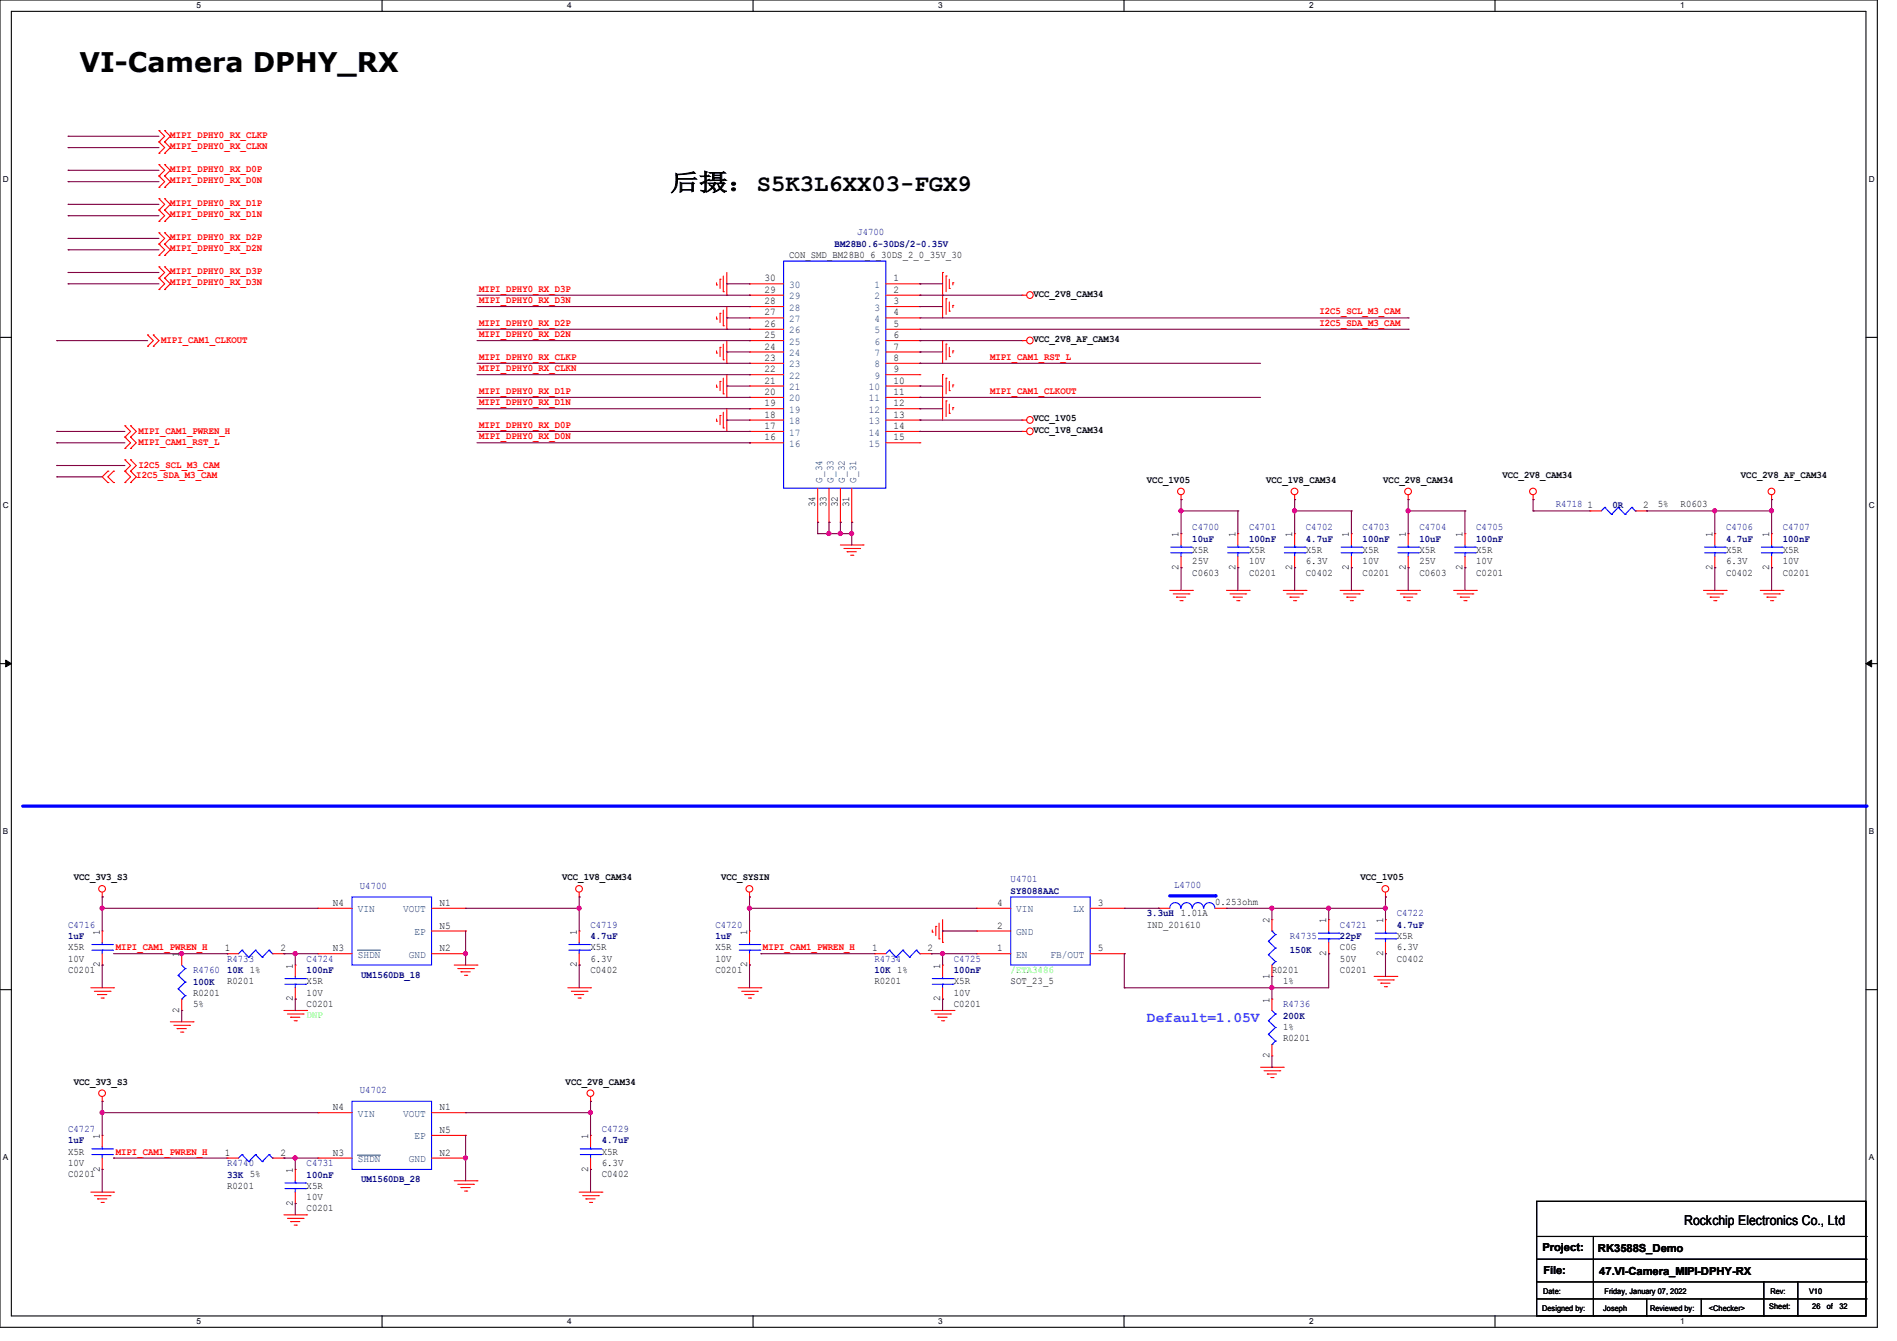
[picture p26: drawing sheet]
<svg xmlns="http://www.w3.org/2000/svg" width="297mm" height="210mm" viewBox="0 0 297 210" stroke-linecap="round" stroke-linejoin="round" font-family="sans-serif">
<defs><g id="words">
<text font-size="4.2" x="12.4" y="11.3">VI-Camera DPHY_RX</text>
<text font-size="3.7" x="104.9" y="29.8">后摄：S5K3L6XX03-FGX9</text>
<text font-size="2.3" fill="#8000ff" x="179.6" y="160.1">Default=1.05V</text>
<text font-size="2.1" x="263.7" y="191.9">Rockchip Electronics Co., Ltd</text>
<g font-size="1.7">
<text x="241.5" y="196">Project:</text>
<text x="250.2" y="196.1">RK3588S_Demo</text>
<text x="241.6" y="199.5">File:</text>
<text x="250.4" y="199.7">47.VI-Camera_MIPI-DPHY-RX</text>
</g>
<g font-size="1.6" fill="#f00">
<text x="26.7" y="21.5">MIPI_DPHY0_RX_CLKP</text>
<text x="26.7" y="23.3">MIPI_DPHY0_RX_CLKN</text>
<text x="26.7" y="26.9">MIPI_DPHY0_RX_D0P</text>
<text x="26.7" y="28.7">MIPI_DPHY0_RX_D0N</text>
<text x="26.7" y="32.2">MIPI_DPHY0_RX_D1P</text>
<text x="26.7" y="34">MIPI_DPHY0_RX_D1N</text>
<text x="26.7" y="37.5">MIPI_DPHY0_RX_D2P</text>
<text x="26.7" y="39.3">MIPI_DPHY0_RX_D2N</text>
<text x="26.7" y="42.9">MIPI_DPHY0_RX_D3P</text>
<text x="26.7" y="44.7">MIPI_DPHY0_RX_D3N</text>
<text x="75" y="47.5">MIPI_DPHY0_RX_D3N</text>
<text x="75" y="45.7">MIPI_DPHY0_RX_D3P</text>
<text x="25.2" y="53.7">MIPI_CAM1_CLKOUT</text>
<text x="75" y="52.8">MIPI_DPHY0_RX_D2N</text>
<text x="75" y="51">MIPI_DPHY0_RX_D2P</text>
<text x="206.6" y="51">I2C5_SDA_M3_CAM</text>
<text x="206.6" y="49.2">I2C5_SCL_M3_CAM</text>
<text x="75" y="58.1">MIPI_DPHY0_RX_CLKN</text>
<text x="75" y="56.3">MIPI_DPHY0_RX_CLKP</text>
<text x="155" y="56.3">MIPI_CAM1_RST_L</text>
<text x="75" y="63.5">MIPI_DPHY0_RX_D1N</text>
<text x="75" y="61.7">MIPI_DPHY0_RX_D1P</text>
<text x="155" y="61.7">MIPI_CAM1_CLKOUT</text>
<text x="21.7" y="67.9">MIPI_CAM1_PWREN_H</text>
<text x="21.7" y="69.7">MIPI_CAM1_RST_L</text>
<text x="75" y="67">MIPI_DPHY0_RX_D0P</text>
<text x="75" y="68.8">MIPI_DPHY0_RX_D0N</text>
<text x="21.3" y="74.9">I2C5_SDA_M3_CAM</text>
<text x="21.7" y="73.3">I2C5_SCL_M3_CAM</text>
<text x="18.1" y="148.8">MIPI_CAM1_PWREN_H</text>
<text x="119.5" y="148.8">MIPI_CAM1_PWREN_H</text>
<text x="18.1" y="180.8">MIPI_CAM1_PWREN_H</text>
</g>
<g font-size="1.6">
<text x="123.6" y="40.3">CON_SMD_BM28B0_6_30DS_2_0_35V_30</text>
<text x="119.7" y="47.6">28</text>
<text x="119.7" y="45.8">29</text>
<text x="119.7" y="44.1">30</text>
<text x="139.9" y="44.1">1</text>
<text x="139.9" y="45.8">2</text>
<text x="139.9" y="47.6">3</text>
<text x="161.8" y="46.4">VCC_2V8_CAM34</text>
<text x="119.7" y="53">25</text>
<text x="119.7" y="51.2">26</text>
<text x="119.7" y="49.4">27</text>
<text x="139.9" y="49.4">4</text>
<text x="139.9" y="51.2">5</text>
<text x="139.9" y="53">6</text>
<text x="161.8" y="53.6">VCC_2V8_AF_CAM34</text>
<text x="119.7" y="58.3">22</text>
<text x="119.7" y="56.5">23</text>
<text x="119.7" y="54.7">24</text>
<text x="139.9" y="54.7">7</text>
<text x="139.9" y="56.5">8</text>
<text x="139.9" y="58.3">9</text>
<text x="119.7" y="65.4">18</text>
<text x="119.7" y="63.6">19</text>
<text x="119.7" y="61.8">20</text>
<text x="119.7" y="60.1">21</text>
<text x="139.9" y="60.1">10</text>
<text x="139.9" y="61.8">11</text>
<text x="139.9" y="63.6">12</text>
<text x="139.9" y="65.4">13</text>
<text x="161.8" y="66">VCC_1V05</text>
<text x="119.7" y="69">16</text>
<text x="119.7" y="67.2">17</text>
<text x="139.9" y="67.2">14</text>
<text x="139.9" y="69">15</text>
<text x="161.8" y="67.8">VCC_1V8_CAM34</text>
<text x="179.6" y="75.6">VCC_1V05</text>
<text x="198.2" y="75.6">VCC_1V8_CAM34</text>
<text x="216.6" y="75.6">VCC_2V8_CAM34</text>
<text x="235.2" y="74.9">VCC_2V8_CAM34</text>
<text x="272.6" y="74.9">VCC_2V8_AF_CAM34</text>
<text x="127.6" y="79.5" transform="rotate(-90 127.6 79.5)">34</text>
<text x="129.4" y="79.5" transform="rotate(-90 129.4 79.5)">33</text>
<text x="131.2" y="79.5" transform="rotate(-90 131.2 79.5)">32</text>
<text x="133" y="79.5" transform="rotate(-90 133 79.5)">31</text>
<text x="248.6" y="79.6">1</text>
<text x="257.2" y="79.6">2</text>
<text x="259.6" y="79.5">5%</text>
<text x="263.1" y="79.5">R0603</text>
<text x="184.5" y="89.2" transform="rotate(-90 184.5 89.2)">2</text>
<text x="184.5" y="84.1" transform="rotate(-90 184.5 84.1)">1</text>
<text x="186.7" y="86.6">X5R</text>
<text x="186.7" y="88.3">25V</text>
<text x="193.4" y="89.2" transform="rotate(-90 193.4 89.2)">2</text>
<text x="193.4" y="84.1" transform="rotate(-90 193.4 84.1)">1</text>
<text x="195.6" y="86.6">X5R</text>
<text x="195.6" y="88.3">10V</text>
<text x="202.3" y="89.2" transform="rotate(-90 202.3 89.2)">2</text>
<text x="202.3" y="84.1" transform="rotate(-90 202.3 84.1)">1</text>
<text x="204.5" y="86.6">X5R</text>
<text x="204.5" y="88.3">6.3V</text>
<text x="211.2" y="89.2" transform="rotate(-90 211.2 89.2)">2</text>
<text x="211.2" y="84.1" transform="rotate(-90 211.2 84.1)">1</text>
<text x="213.3" y="86.6">X5R</text>
<text x="213.3" y="88.3">10V</text>
<text x="220.1" y="89.2" transform="rotate(-90 220.1 89.2)">2</text>
<text x="220.1" y="84.1" transform="rotate(-90 220.1 84.1)">1</text>
<text x="222.2" y="86.6">X5R</text>
<text x="222.2" y="88.3">25V</text>
<text x="229" y="89.2" transform="rotate(-90 229 89.2)">2</text>
<text x="229" y="84.1" transform="rotate(-90 229 84.1)">1</text>
<text x="231.1" y="86.6">X5R</text>
<text x="231.1" y="88.3">10V</text>
<text x="268.1" y="89.2" transform="rotate(-90 268.1 89.2)">2</text>
<text x="268.1" y="84.1" transform="rotate(-90 268.1 84.1)">1</text>
<text x="270.2" y="86.6">X5R</text>
<text x="270.2" y="88.3">6.3V</text>
<text x="277" y="89.2" transform="rotate(-90 277 89.2)">2</text>
<text x="277" y="84.1" transform="rotate(-90 277 84.1)">1</text>
<text x="279.1" y="86.6">X5R</text>
<text x="279.1" y="88.3">10V</text>
<text x="186.7" y="90.1">C0603</text>
<text x="195.6" y="90.1">C0201</text>
<text x="204.5" y="90.1">C0402</text>
<text x="213.3" y="90.1">C0201</text>
<text x="222.2" y="90.1">C0603</text>
<text x="231.1" y="90.1">C0201</text>
<text x="270.2" y="90.1">C0402</text>
<text x="279.1" y="90.1">C0201</text>
<text x="11.6" y="137.8">VCC_3V3_S3</text>
<text x="88" y="137.8">VCC_1V8_CAM34</text>
<text x="112.9" y="137.8">VCC_SYSIN</text>
<text x="213" y="137.8">VCC_1V05</text>
<text x="52.1" y="141.9">N4</text>
<text x="68.8" y="141.9">N1</text>
<text x="156.1" y="141.9">4</text>
<text x="171.9" y="141.9">3</text>
<text x="184.9" y="143.5">1.01A</text>
<text x="190.2" y="141.7">0.253ohm</text>
<text x="10.7" y="148.8">X5R</text>
<text x="15.6" y="146.4" transform="rotate(-90 15.6 146.4)">1</text>
<text x="28.1" y="149.9" transform="rotate(-90 28.1 149.9)">1</text>
<text x="35.2" y="149">1</text>
<text x="43.9" y="149">2</text>
<text x="52.1" y="149">N3</text>
<text x="68.8" y="149">N2</text>
<text x="68.8" y="145.4">N5</text>
<text x="90.3" y="146.4" transform="rotate(-90 90.3 146.4)">1</text>
<text x="92.4" y="148.8">X5R</text>
<text x="112" y="148.8">X5R</text>
<text x="117" y="146.4" transform="rotate(-90 117 146.4)">1</text>
<text x="136.6" y="149">1</text>
<text x="145.2" y="149">2</text>
<text x="156.1" y="149">1</text>
<text x="156.1" y="145.4">2</text>
<text x="171.9" y="149">5</text>
<text x="179.6" y="145.2">IND_201610</text>
<text x="198.8" y="144.6" transform="rotate(-90 198.8 144.6)">2</text>
<text x="207.6" y="149.7" transform="rotate(-90 207.6 149.7)">2</text>
<text x="207.6" y="144.6" transform="rotate(-90 207.6 144.6)">1</text>
<text x="209.8" y="148.8">C0G</text>
<text x="216.5" y="149.7" transform="rotate(-90 216.5 149.7)">2</text>
<text x="216.5" y="144.6" transform="rotate(-90 216.5 144.6)">1</text>
<text x="218.7" y="147">X5R</text>
<text x="218.7" y="148.8">6.3V</text>
<text x="10.7" y="152.4">C0201</text>
<text x="10.7" y="150.6">10V</text>
<text x="15.6" y="151.5" transform="rotate(-90 15.6 151.5)">2</text>
<text x="30.2" y="155.9">R0201</text>
<text x="35.6" y="154.1">R0201</text>
<text x="45.8" y="151.7" transform="rotate(-90 45.8 151.7)">1</text>
<text x="48" y="154.1">X5R</text>
<text x="48" y="155.9">10V</text>
<text x="90.3" y="151.5" transform="rotate(-90 90.3 151.5)">2</text>
<text x="92.4" y="152.4">C0402</text>
<text x="92.4" y="150.6">6.3V</text>
<text x="112" y="152.4">C0201</text>
<text x="112" y="150.6">10V</text>
<text x="117" y="151.5" transform="rotate(-90 117 151.5)">2</text>
<text x="136.9" y="154.1">R0201</text>
<text x="147.2" y="151.7" transform="rotate(-90 147.2 151.7)">1</text>
<text x="149.3" y="154.1">X5R</text>
<text x="149.3" y="155.9">10V</text>
<text x="158.2" y="154.1">SOT_23_5</text>
<text x="198.8" y="153.3" transform="rotate(-90 198.8 153.3)">1</text>
<text x="199.1" y="152.4">R0201</text>
<text x="200.9" y="154.1">1%</text>
<text x="209.8" y="152.4">C0201</text>
<text x="209.8" y="150.6">50V</text>
<text x="218.7" y="150.6">C0402</text>
<text x="28.1" y="158.6" transform="rotate(-90 28.1 158.6)">2</text>
<text x="30.2" y="157.7">5%</text>
<text x="45.8" y="156.8" transform="rotate(-90 45.8 156.8)">2</text>
<text x="48" y="157.7">C0201</text>
<text x="147.2" y="156.8" transform="rotate(-90 147.2 156.8)">2</text>
<text x="149.3" y="157.7">C0201</text>
<text x="198.8" y="157" transform="rotate(-90 198.8 157)">1</text>
<text x="200.9" y="161.2">1%</text>
<text x="198.8" y="165.7" transform="rotate(-90 198.8 165.7)">2</text>
<text x="200.9" y="163">R0201</text>
<text x="11.6" y="169.8">VCC_3V3_S3</text>
<text x="52.1" y="173.9">N4</text>
<text x="68.8" y="173.9">N1</text>
<text x="88.6" y="169.8">VCC_2V8_CAM34</text>
<text x="15.6" y="178.4" transform="rotate(-90 15.6 178.4)">1</text>
<text x="68.8" y="177.4">N5</text>
<text x="92.1" y="178.4" transform="rotate(-90 92.1 178.4)">1</text>
<text x="10.7" y="184.4">C0201</text>
<text x="10.7" y="180.8">X5R</text>
<text x="10.7" y="182.6">10V</text>
<text x="15.6" y="183.5" transform="rotate(-90 15.6 183.5)">2</text>
<text x="35.2" y="181">1</text>
<text x="43.9" y="181">2</text>
<text x="45.8" y="183.7" transform="rotate(-90 45.8 183.7)">1</text>
<text x="52.1" y="181">N3</text>
<text x="68.8" y="181">N2</text>
<text x="92.1" y="183.5" transform="rotate(-90 92.1 183.5)">2</text>
<text x="94.2" y="184.4">C0402</text>
<text x="94.2" y="180.8">X5R</text>
<text x="94.2" y="182.6">6.3V</text>
<text x="35.6" y="186.1">R0201</text>
<text x="45.8" y="188.8" transform="rotate(-90 45.8 188.8)">2</text>
<text x="48" y="189.7">C0201</text>
<text x="48" y="186.1">X5R</text>
<text x="48" y="187.9">10V</text>
</g>
<g font-size="1.6" fill="#000080">
<text x="130.7" y="38.6">BM28B0.6-30DS/2-0.35V</text>
<text x="134.2" y="36.8">J4700</text>
<text x="186.7" y="83">C4700</text>
<text x="195.6" y="83">C4701</text>
<text x="204.5" y="83">C4702</text>
<text x="213.3" y="83">C4703</text>
<text x="222.2" y="83">C4704</text>
<text x="231.1" y="83">C4705</text>
<text x="243.6" y="79.5">R4718</text>
<text x="252.5" y="79.5">0R</text>
<text x="270.2" y="83">C4706</text>
<text x="279.1" y="83">C4707</text>
<text x="186.7" y="84.8">10uF</text>
<text x="195.6" y="84.8">100nF</text>
<text x="204.5" y="84.8">4.7uF</text>
<text x="213.3" y="84.8">100nF</text>
<text x="222.2" y="84.8">10uF</text>
<text x="231.1" y="84.8">100nF</text>
<text x="270.2" y="84.8">4.7uF</text>
<text x="279.1" y="84.8">100nF</text>
<text x="56.3" y="139.2">U4700</text>
<text x="158.2" y="138.1">U4701</text>
<text x="158.2" y="140">SY8088AAC</text>
<text x="179.6" y="143.5">3.3uH</text>
<text x="183.8" y="139">L4700</text>
<text x="218.7" y="143.5">C4722</text>
<text x="10.7" y="145.2">C4716</text>
<text x="10.7" y="147.1">1uF</text>
<text x="92.4" y="145.2">C4719</text>
<text x="92.4" y="147.1">4.7uF</text>
<text x="112" y="145.2">C4720</text>
<text x="112" y="147.1">1uF</text>
<text x="202" y="147">R4735</text>
<text x="202" y="149.2">150K</text>
<text x="209.8" y="145.2">C4721</text>
<text x="209.8" y="147.1">22pF</text>
<text x="218.7" y="145.3">4.7uF</text>
<text x="30.2" y="152.4">R4760</text>
<text x="30.2" y="154.2">100K</text>
<text x="35.6" y="150.6">R4733</text>
<text x="35.6" y="152.4">10K 1%</text>
<text x="48" y="150.6">C4724</text>
<text x="48" y="152.4">100nF</text>
<text x="56.6" y="153.1">UM1560DB_18</text>
<text x="136.9" y="150.6">R4734</text>
<text x="136.9" y="152.4">10K 1%</text>
<text x="149.3" y="150.6">C4725</text>
<text x="149.3" y="152.4">100nF</text>
<text x="200.9" y="157.7">R4736</text>
<text x="200.9" y="159.5">200K</text>
<text x="56.3" y="171.2">U4702</text>
<text x="10.7" y="177.2">C4727</text>
<text x="10.7" y="179.1">1uF</text>
<text x="94.2" y="177.2">C4729</text>
<text x="94.2" y="179.1">4.7uF</text>
<text x="35.6" y="182.6">R4740</text>
<text x="35.6" y="184.4">33K 5%</text>
<text x="48" y="182.6">C4731</text>
<text x="48" y="184.4">100nF</text>
<text x="56.6" y="185.1">UM1560DB_28</text>
</g>
<g font-size="1.6" fill="#004080">
<text x="123.6" y="46.9">29</text>
<text x="123.6" y="45.1">30</text>
<text x="136.9" y="45.1">1</text>
<text x="136.9" y="46.9">2</text>
<text x="123.6" y="54">25</text>
<text x="123.6" y="52.2">26</text>
<text x="123.6" y="50.4">27</text>
<text x="123.6" y="48.6">28</text>
<text x="136.9" y="48.6">3</text>
<text x="136.9" y="50.4">4</text>
<text x="136.9" y="52.2">5</text>
<text x="136.9" y="54">6</text>
<text x="123.6" y="59.3">22</text>
<text x="123.6" y="57.5">23</text>
<text x="123.6" y="55.8">24</text>
<text x="136.9" y="55.8">7</text>
<text x="136.9" y="57.5">8</text>
<text x="136.9" y="59.3">9</text>
<text x="123.6" y="64.6">19</text>
<text x="123.6" y="62.9">20</text>
<text x="123.6" y="61.1">21</text>
<text x="136" y="61.1">10</text>
<text x="136" y="62.9">11</text>
<text x="136" y="64.6">12</text>
<text x="123.6" y="70">16</text>
<text x="123.6" y="68.2">17</text>
<text x="123.6" y="66.4">18</text>
<text x="136" y="66.4">13</text>
<text x="136" y="68.2">14</text>
<text x="136" y="70">15</text>
<text x="128.7" y="75.6" transform="rotate(-90 128.7 75.6)">G_34</text>
<text x="130.5" y="75.6" transform="rotate(-90 130.5 75.6)">G_33</text>
<text x="132.3" y="75.6" transform="rotate(-90 132.3 75.6)">G_32</text>
<text x="134.1" y="75.6" transform="rotate(-90 134.1 75.6)">G_31</text>
<text x="56" y="142.9">VIN</text>
<text x="63.1" y="142.9">VOUT</text>
<text x="159.1" y="142.9">VIN</text>
<text x="168" y="142.9">LX</text>
<text x="56" y="150">SHDN</text>
<text x="64" y="150">GND</text>
<text x="64.9" y="146.4">EP</text>
<text x="159.1" y="150">EN</text>
<text x="159.1" y="146.4">GND</text>
<text x="164.5" y="150">FB/OUT</text>
<text x="56" y="174.9">VIN</text>
<text x="63.1" y="174.9">VOUT</text>
<text x="64.9" y="178.4">EP</text>
<text x="56" y="182">SHDN</text>
<text x="64" y="182">GND</text>
</g>
<g font-size="1.6" fill="#0f0">
<text x="158.2" y="152.4">/ETA3486</text>
<text x="48" y="159.5">DNP</text>
</g>
<g font-size="1.3">
<text x="30.8" y="1.3">5</text>
<text x="88.8" y="1.3">4</text>
<text x="146.9" y="1.3">3</text>
<text x="205" y="1.3">2</text>
<text x="263.1" y="1.3">1</text>
<text x=".5" y="28.4">D</text>
<text x="292.6" y="28.4">D</text>
<text x=".5" y="79.5">C</text>
<text x="292.6" y="79.5">C</text>
<text x=".5" y="130.6">B</text>
<text x="292.6" y="130.6">B</text>
<text x=".5" y="181.7">A</text>
<text x="292.6" y="181.7">A</text>
<text x="30.8" y="207.4">5</text>
<text x="88.8" y="207.4">4</text>
<text x="146.9" y="207.4">3</text>
<text x="205" y="207.4">2</text>
<text x="263.1" y="207.4">1</text>
</g>
<g font-size="1.2">
<text x="241.6" y="202.6">Date:</text>
<text x="251.2" y="202.6">Friday, January 07, 2022</text>
<text x="277.2" y="202.6">Rev:</text>
<text x="283.2" y="202.6">V10</text>
<text x="241.4" y="205.3">Designed by:</text>
<text x="251" y="205.3">Joseph</text>
<text x="258.3" y="205.3">Reviewed by:</text>
<text x="267.6" y="205.3">&lt;Checker&gt;</text>
<text x="277" y="205.1">Sheet:</text>
<text x="283.7" y="205.1">26</text>
<text x="286" y="205.1">of</text>
<text x="288" y="205.1">32</text>
</g>
</g></defs>
<path d="M0 0h293.9v207.9h-293.9zM1.8 1.8h290.3v204.3h-290.3z" fill="none" stroke="#000" stroke-width=".17"/>
<g fill="#fff">
<path d="M30.8 .2h.7v1.4h-.7z"/>
<path d="M30.8 206.2h.7v1.4h-.7z"/>
</g>
<path d="M59.8 0v1.8M59.8 206.1v1.8" fill="none" stroke="#000" stroke-width=".17"/>
<g fill="#fff">
<path d="M88.8 .2h.7v1.4h-.7z"/>
<path d="M88.8 206.2h.7v1.4h-.7z"/>
</g>
<path d="M117.9 0v1.8M117.9 206.1v1.8" fill="none" stroke="#000" stroke-width=".17"/>
<g fill="#fff">
<path d="M146.9 .2h.7v1.4h-.7z"/>
<path d="M146.9 206.2h.7v1.4h-.7z"/>
</g>
<path d="M176 0v1.8M176 206.1v1.8" fill="none" stroke="#000" stroke-width=".17"/>
<g fill="#fff">
<path d="M205 .2h.7v1.4h-.7z"/>
<path d="M205 206.2h.7v1.4h-.7z"/>
</g>
<path d="M234.1 0v1.8M234.1 206.1v1.8" fill="none" stroke="#000" stroke-width=".17"/>
<g fill="#fff">
<path d="M263.1 .2h.6v1.4h-.6z"/>
<path d="M263.1 206.2h.6v1.4h-.6z"/>
<path d="M.5 27.3h.9v1.4h-.9z"/>
<path d="M292.6 27.3h.9v1.4h-.9z"/>
<path d="M.5 78.4h.9v1.4h-.9z"/>
<path d="M292.6 78.4h.9v1.4h-.9z"/>
</g>
<path d="M0 52.8h1.8M292.1 52.8h1.8" fill="none" stroke="#000" stroke-width=".17"/>
<g fill="#fff">
<path d="M.5 129.5h.8v1.4h-.8z"/>
<path d="M292.6 129.5h.8v1.4h-.8z"/>
</g>
<path d="M0 103.9h1.8M292.1 103.9h1.8" fill="none" stroke="#000" stroke-width=".17"/>
<path d="M.9 103.4l.9 .5-.9 .5zM292.1 103.9l.9-.5v1z" fill="#000" stroke="#000" stroke-width=".16"/>
<g fill="#fff">
<path d="M.5 180.5h.8v1.4h-.8z"/>
<path d="M292.6 180.5h.8v1.4h-.8z"/>
</g>
<path d="M0 155h1.8M292.1 155h1.8" fill="none" stroke="#000" stroke-width=".17"/>
<path d="M3.6 126.2h288.5" fill="none" stroke="#00f" stroke-width=".51"/>
<circle cx="292.1" cy="126.2" r=".25" fill="#00f"/>
<g fill="none" stroke="#f00" stroke-width=".17">
<path d="M24.9 22.2h.1M24.9 20.4h.1M24.9 24h.1M24.9 27.6h.1M24.9 25.8h.1M24.9 29.3h.1M24.9 32.9h.1M24.9 31.1h.1M24.9 34.7h.1M24.9 38.2h.1M24.9 36.4h.1M24.9 20.4l.9 .9-.9 .9"/>
<path d="M24.9 22.2l.9 .9-.9 .9M24.9 25.8l.9 .9-.9 .9M24.9 27.6l.9 .8-.9 .9M24.9 31.1l.9 .9-.9 .9M24.9 32.9l.9 .9-.9 .9M24.9 36.4l.9 .9-.9 .9M24.9 38.2l.9 .9-.9 .9M25.8 22.2h.1M25.8 20.4h.1M25.8 24h.1M25.8 27.6h.1M25.8 25.8h.1"/>
<path d="M25.8 29.3h.1M25.8 32.9h.1M25.8 31.1h.1M25.8 34.7h.1M25.8 38.2h.1M25.8 36.4h.1M25.8 20.4l.9 .9-.9 .9M25.8 22.2l.9 .9-.9 .9M25.8 25.8l.9 .9-.9 .9M25.8 27.6l.9 .8-.9 .9M25.8 31.1l.9 .9-.9 .9M25.8 32.9l.9 .9-.9 .9"/>
<path d="M25.8 36.4l.9 .9-.9 .9M25.8 38.2l.9 .9-.9 .9M23.1 54.2h.1M23.1 52.5h.1M23.1 52.5l.9 .8-.9 .9M24 54.2h.1M24 52.5h.1M24 52.5l.9 .8-.9 .9M24.9 40h.1M24.9 43.6h.1M24.9 41.8h.1M24.9 45.3h.1"/>
<path d="M24.9 41.8l.9 .9-.9 .9M24.9 43.6l.9 .8-.9 .9M25.8 40h.1M25.8 43.6h.1M25.8 41.8h.1M25.8 45.3h.1M25.8 41.8l.9 .9-.9 .9M25.8 43.6l.9 .8-.9 .9M112.2 44.6h.1M112.2 50h.1M112.2 55.3h.1M112.2 44.3v.3"/>
<path d="M112.2 49.6v.4M112.2 54.9v.4M112.7 43.7h.1M112.7 49.1h.1M112.7 54.4h.1M112.7 59.7h.1M112.7 43.7v1.5M112.7 49.1v1.4M112.7 54.4v1.4M112.7 59.7v1.5M113.2 45.7h.1M113.2 51h.1"/>
<path d="M113.2 56.3h.1M113.2 43.2v2.5M113.2 48.6v2.4M113.2 53.9v2.4M113.2 59.2v2.5M113.8 46.2h.1M113.8 51.6h.1M113.8 56.9h.1M113.8 42.7v3.5M113.8 48v3.6M113.8 53.3v3.6M113.8 58.7v3.5"/>
<path d="M147.6 46.2h.1M147.6 42.7h.1M147.6 53.3h.1M147.6 58.7h.1M147.6 42.7v7.1M147.6 53.3v3.6M147.6 58.7v7.1M148.1 46.8h.1M148.1 43.2h.1M148.1 53.9h.1M148.1 59.2h.1M148.1 43.2v2.5"/>
<path d="M148.1 46.8v2.4M148.1 53.9v2.4M148.1 59.2v2.5M148.6 48.7h.1M148.6 45.2h.1M148.6 55.8h.1M148.6 43.7v1.5M148.6 47.3v1.4M148.6 54.4v1.4M148.6 59.7v1.5M149.2 47.8h.1M149.2 44.3h.1"/>
<path d="M149.2 54.9h.1M149.2 44.3v.3M149.2 47.8v.4M149.2 54.9v.4M160 53.3h.1M160 46.2h.1M160 53.3h.7M160 46.2h.7M16.9 73.8h.1M16.9 75.6h.1M16.9 73.8l-.9 .9 .9 .9M17.8 75.6h.1"/>
<path d="M17.8 73.8h.1M17.8 73.8l-.9 .9 .9 .9M19.6 68.5h.1M19.6 66.7h.1M19.6 70.2h.1M19.6 73.8h.1M19.6 72h.1M19.6 75.6h.1M19.6 66.7l.8 .9-.8 .9M19.6 68.5l.8 .8-.8 .9M19.6 72l.8 .9-.8 .9M19.6 73.8l.8 .9-.8 .9"/>
<path d="M20.4 68.5h.1M20.4 66.7h.1M20.4 70.2h.1M20.4 73.8h.1M20.4 72h.1M20.4 75.6h.1M20.4 66.7l.9 .9-.9 .9M20.4 68.5l.9 .8-.9 .9M20.4 72l.9 .9-.9 .9M20.4 73.8l.9 .9-.9 .9M112.2 60.6h.1M112.2 66h.1"/>
<path d="M112.2 60.3v.3M112.2 65.6v.4M112.7 65.1h.1M112.7 65.1v1.4M113.2 61.7h.1M113.2 67h.1M113.2 64.6v2.4M113.8 62.2h.1M113.8 67.6h.1M113.8 64v3.6M147.6 62.2h.1M148.1 62.8h.1"/>
<path d="M148.1 62.8v2.4M148.6 61.2h.1M148.6 64.7h.1M148.6 63.3v1.4M149.2 60.3h.1M149.2 63.8h.1M149.2 60.3v.3M149.2 63.8v.4M160 67.6h.1M160 65.8h.1M160 67.6h.7M160 65.8h.7"/>
<path d="M184.9 78.2h.1M184.9 77.5v.7M202.7 78.2h.1M202.7 77.5v.7M220.5 78.2h.1M220.5 77.5v.7M240 78.2h.1M240 77.5v.7M277.4 78.2h.1M277.4 77.5v.7M131.6 85.3h3.5M132.1 85.9h2.5"/>
<path d="M132.6 86.4h.1M132.6 86.4h1.5M133.2 87h.3M133.5 87h.1M134.6 85.9h.1M135.1 85.3h.1M183.1 92.5h3.6M183.7 93h2.4M184.2 93.5h.1M184.2 93.5h1.4M184.7 94.1h.4M185.1 94.1h.1"/>
<path d="M186.1 93h.1M186.7 92.5h.1M192 92.5h3.6M192.6 93h2.4M193.1 93.5h.1M193.1 93.5h1.4M193.6 94.1h.4M194 94.1h.1M195 93h.1M195.6 92.5h.1M200.9 92.5h3.6M201.5 93h2.4"/>
<path d="M202 93.5h.1M202 93.5h1.4M202.5 94.1h.4M202.9 94.1h.1M203.9 93h.1M204.5 92.5h.1M209.8 92.5h3.6M210.4 93h2.4M210.9 93.5h.1M210.9 93.5h1.4M211.4 94.1h.4M211.8 94.1h.1"/>
<path d="M212.8 93h.1M213.4 92.5h.1M218.7 92.5h3.5M219.2 93h2.5M219.8 93.5h.1M219.8 93.5h1.4M220.3 94.1h.3M220.5 83.6h.1M220.5 88.9h.1M220.5 83.6v1.7M220.5 87.1v1.8M220.6 94.1h.1"/>
<path d="M221.7 93h.1M222.2 92.5h.1M227.6 92.5h3.5M228.1 93h2.5M228.6 93.5h.1M228.6 93.5h1.5M229.2 94.1h.3M229.4 83.6h.1M229.4 88.9h.1M229.4 83.6v1.7M229.4 87.1v1.8M229.5 94.1h.1"/>
<path d="M230.6 93h.1M231.1 92.5h.1M266.7 92.5h3.6M267.3 93h2.4M267.8 93.5h.1M267.8 93.5h1.4M268.3 94.1h.3M268.6 94.1h.1M269.7 93h.1M270.3 92.5h.1M275.6 92.5h3.5M276.1 93h2.5"/>
<path d="M276.6 93.5h.1M276.6 93.5h1.5M277.2 94.1h.3M277.4 83.6h.1M277.4 88.9h.1M277.4 83.6v1.7M277.4 87.1v1.8M277.5 94.1h.1M278.6 93h.1M279.1 92.5h.1M16 139.7v.8M90.7 139.7v.8"/>
<path d="M117.3 139.7v.8M216.9 139.7v.8M14.2 154.7h3.6M14.8 155.2h2.4M15.3 155.7h.1M15.3 155.7h1.4M15.8 156.3h.4M16 140.5h.1M16.2 156.3h.1M17.2 155.2h.1M17.8 154.7h.1M44.4 158.2h3.6"/>
<path d="M45 158.8h2.5M45.5 159.3h.1M45.5 159.3h1.4M46.1 159.9h.3M46.4 159.9h.1M47.5 158.8h.1M48 158.2h.1M71.1 151.1h3.6M71.7 151.7h2.4M72.2 152.2h.1M72.2 152.2h1.4M72.7 152.7h.4"/>
<path d="M73.1 152.7h.1M74.1 151.7h.1M74.7 151.1h.1M88.9 154.7h3.6M89.5 155.2h2.4M90 155.7h.1M90 155.7h1.4M90.5 156.3h.3M90.7 140.5h.1M90.8 156.3h.1M91.9 155.2h.1M92.5 154.7h.1"/>
<path d="M115.6 154.7h3.5M116.1 155.2h2.5M116.6 155.7h.1M116.6 155.7h1.5M117.2 156.3h.3M117.3 140.5h.1M117.5 156.3h.1M118.6 155.2h.1M119.1 154.7h.1M136.9 149.4h.1M136.9 149.4h1.8M144 149.4h1.8"/>
<path d="M145.8 149.4h.1M145.8 158.2h3.6M146 146h.1M146 145.6v.4M146.3 158.8h2.5M146.5 145.1h.1M146.5 145.1v1.4M146.9 159.3h.1M146.9 159.3h1.4M147 147h.1M147 144.6v2.4M147.4 159.9h.3"/>
<path d="M147.6 147.6h.1M147.6 151.1h.1M147.6 156.5h.1M147.6 144v3.6M147.6 151.1v1.8M147.6 154.7v1.8M147.7 159.9h.1M148.8 158.8h.1M149.4 158.2h.1M199.1 156.5h.1M199.1 156.5v1.7M215.1 152.9h3.6"/>
<path d="M215.7 153.5h2.4M216.2 154h.1M216.2 154h1.4M216.7 154.5h.4M216.9 140.5h.1M217.1 154.5h.1M218.1 153.5h.1M218.7 152.9h.1M16 172.5h.1M16 171.7v.8M26.7 160h3.5M27.2 160.6h2.5"/>
<path d="M27.7 161.1h.1M27.7 161.1h1.5M28.3 161.6h.3M28.6 161.6h.1M29.7 160.6h.1M30.2 160h.1M92.5 172.5h.1M92.5 171.7v.8M197.4 167.1h3.5M197.9 167.7h2.5M198.4 168.2h.1M198.4 168.2h1.5"/>
<path d="M199 168.7h.3M199.1 165.4h.1M199.1 163.6v1.8M199.3 168.7h.1M200.4 167.7h.1M200.9 167.1h.1M14.2 186.7h3.6M14.8 187.2h2.4M15.3 187.7h.1M15.3 187.7h1.4M15.8 188.3h.4M16.2 188.3h.1"/>
<path d="M17.2 187.2h.1M17.8 186.7h.1M44.4 190.2h3.6M45 190.8h2.5M45.5 191.3h.1M45.5 191.3h1.4M46.1 191.9h.3M46.4 191.9h.1M47.5 190.8h.1M48 190.2h.1M71.1 184.9h3.6M71.7 185.5h2.4"/>
<path d="M72.2 186h.1M72.2 186h1.4M72.7 186.5h.4M73.1 186.5h.1M74.1 185.5h.1M74.7 184.9h.1M90.7 186.7h3.5M91.2 187.2h2.5M91.7 187.7h.1M91.7 187.7h1.5M92.3 188.3h.3M92.6 188.3h.1"/>
<path d="M93.7 187.2h.1M94.2 186.7h.1"/>
<circle cx="161.2" cy="53.3" r=".52"/>
<circle cx="161.2" cy="46.2" r=".52"/>
<circle cx="161.2" cy="67.5" r=".52"/>
<circle cx="161.2" cy="65.8" r=".52"/>
<circle cx="184.9" cy="77" r=".52"/>
<circle cx="202.7" cy="77" r=".52"/>
<circle cx="220.5" cy="77" r=".52"/>
<circle cx="240" cy="77" r=".52"/>
<circle cx="277.4" cy="77" r=".52"/>
<circle cx="16" cy="139.2" r=".52"/>
<circle cx="90.7" cy="139.2" r=".52"/>
<circle cx="117.3" cy="139.2" r=".52"/>
<circle cx="216.9" cy="139.2" r=".52"/>
<circle cx="16" cy="171.2" r=".52"/>
<circle cx="92.4" cy="171.2" r=".52"/>
</g>
<g fill="none" stroke="#000" stroke-width=".17">
<path d="M240.6 188.1h51.5v18h-51.5zM240.6 193.6h51.5M240.6 197.2h51.5M249.5 193.6v12.5M292.1 193.6h.1M292.1 197.2h.1M240.6 200.7h51.5M240.6 203.4h51.5M249.5 206.1h.1M257.8 206.1h.1M257.8 203.4v2.7M266.4 206.1h.1"/>
<path d="M266.4 203.4v2.7M276.1 206.1h.1M276.1 200.7v5.4M281.5 206.1h.1M281.5 200.7v5.4M292.1 200.7h.1M292.1 203.4h.1"/>
</g>
<g fill="none" stroke="#00f" stroke-width=".17">
<path d="M218.9 86.6h3.2M218.9 85.7h3.2M220.5 85.7h.1M220.5 86.6h.1M220.5 85.3v.4M220.5 86.6v.5M222.1 86.6h.1M222.1 85.7h.1M227.8 86.6h3.2M227.8 85.7h3.2M229.4 85.7h.1M229.4 86.6h.1"/>
<path d="M229.4 85.3v.4M229.4 86.6v.5M231 86.6h.1M231 85.7h.1M275.8 86.6h3.2M275.8 85.7h3.2M277.4 85.7h.1M277.4 86.6h.1M277.4 85.3v.4M277.4 86.6v.5M279 86.6h.1M279 85.7h.1"/>
<path d="M139.2 148.8h.1M139.2 148.8l-.5 .6M139.2 148.8l1.1 1.1M140.3 149.9h.1M141.4 148.8h.1M141.4 148.8l-1.1 1.1M141.4 148.8l1 1.1M142.4 149.9h.1M143.5 148.8h.1M143.5 148.8l-1.1 1.1M143.5 148.8l.5 .6M144 149.4h.1"/>
<path d="M146 154.1h3.2M146 153.2h3.2M147.6 153.2h.1M147.6 154.1h.1M147.6 152.9v.3M147.6 154.1v.6M149.2 154.1h.1M149.2 153.2h.1M183.1 142.2a.87 .87 0 0 1 .9-.8 .87 .87 0 0 1 .9 .8M184.9 142.2a.87 .87 0 0 1 .9-.8 .87 .87 0 0 1 .8 .8M186.7 142.2a.87 .87 0 0 1 .9-.8 .87 .87 0 0 1 .8 .8M188.5 142.2a.87 .87 0 0 1 .8-.8 .87 .87 0 0 1 .9 .8"/>
<path d="M198.6 159.9h.1M198.6 159.9l1.1 1M199.1 158.2l.6 .6M199.7 158.8h.1M199.7 158.8l-1.1 1.1M198.6 162h.1M198.6 162l1.1 1M199.1 163.6h.1M199.7 160.9h.1M199.7 163h.1M199.7 160.9l-1.1 1.1M199.7 163l-.6 .6"/>
</g>
<path d="M183.1 140.3h7.1" fill="none" stroke="#00f" stroke-width=".51"/>
<circle cx="190.2" cy="140.3" r=".25" fill="#00f"/>
<g fill="none" stroke="#f00" stroke-width=".17">
<path d="M117.3 58.7h.1M117.3 56.9h.1M117.3 55.1h.1M117.3 53.3h.1M117.3 51.6h.1M117.3 49.8h.1M117.3 48h.1M117.3 46.2h.1M117.3 44.4h.1M117.3 44.4h5.4M117.3 46.2h5.4M117.3 48h5.4"/>
<path d="M117.3 49.8h5.4M117.3 51.6h5.4M117.3 53.3h5.4M117.3 55.1h5.4M117.3 56.9h5.4M117.3 58.7h5.4M138.7 44.4h5.3M138.7 46.2h5.3M138.7 48h5.3M138.7 49.8h5.3M138.7 51.6h5.3M138.7 53.3h5.3"/>
<path d="M138.7 55.1h5.3M138.7 56.9h5.3M138.7 58.7h5.3M144 44.4h.1M144 46.2h.1M144 48h.1M144 49.8h.1M144 51.6h.1M144 53.3h.1M144 55.1h.1M144 56.9h.1M144 58.7h.1"/>
<path d="M117.3 69.3h.1M117.3 67.6h.1M117.3 65.8h.1M117.3 64h.1M117.3 62.2h.1M117.3 60.5h.1M117.3 60.5h5.4M117.3 62.2h5.4M117.3 64h5.4M117.3 65.8h5.4M117.3 67.6h5.4M117.3 69.3h5.4"/>
<path d="M128 76.5v5.3M129.8 76.5v5.3M131.6 76.5v5.3M133.3 76.5v5.3M138.7 60.5h5.3M138.7 62.2h5.3M138.7 64h5.3M138.7 65.8h5.3M138.7 67.6h5.3M138.7 69.3h5.3M144 60.5h.1M144 62.2h.1"/>
<path d="M144 64h.1M144 65.8h.1M144 67.6h.1M144 69.3h.1M128 81.8h.1M129.8 81.8h.1M131.6 81.8h.1M133.3 81.8h.1M184.9 83.6h.1M184.9 88.9h.1M184.9 83.6v1.7M184.9 87.1v1.8"/>
<path d="M193.8 83.6h.1M193.8 88.9h.1M193.8 83.6v1.7M193.8 87.1v1.8M202.7 83.6h.1M202.7 88.9h.1M202.7 83.6v1.7M202.7 87.1v1.8M211.6 83.6h.1M211.6 88.9h.1M211.6 83.6v1.7M211.6 87.1v1.8"/>
<path d="M248.9 80h.1M248.9 80h1.8M256 80h1.8M257.8 80h.1M268.5 83.6h.1M268.5 88.9h.1M268.5 83.6v1.7M268.5 87.1v1.8M16 145.8h.1M16 151.1h.1M16 145.8v1.8M16 149.4v1.7"/>
<path d="M28.4 149.4h.1M28.4 158.2h.1M28.4 149.4v1.7M28.4 156.5v1.7M35.6 149.4h.1M35.6 149.4h1.7M42.7 149.4h1.7M44.4 149.4h.1M46.2 151.1h.1M46.2 156.5h.1M46.2 151.1v1.8M46.2 154.7v1.8"/>
<path d="M49.8 142.2h.1M49.8 149.4h.1M49.8 142.2h5.3M49.8 149.4h5.3M67.6 142.2h5.3M67.6 149.4h5.3M67.6 145.8h5.3M72.9 142.2h.1M72.9 149.4h.1M72.9 145.8h.1M90.7 145.8h.1M90.7 151.1h.1"/>
<path d="M90.7 145.8v1.8M90.7 149.4v1.7M117.3 145.8h.1M117.3 151.1h.1M117.3 145.8v1.8M117.3 149.4v1.7M152.9 149.4h.1M152.9 145.8h.1M152.9 142.2h.1M152.9 142.2h5.3M152.9 149.4h5.3M152.9 145.8h5.3"/>
<path d="M170.7 142.2h5.3M170.7 149.4h5.3M176 142.2h.1M176 149.4h.1M181.4 142.2h.1M181.4 142.2h1.7M190.2 142.2h1.8M192 142.2h.1M199.1 152.9h.1M199.1 144h.1M199.1 144v1.8M199.1 151.1v1.8"/>
<path d="M208 144h.1M208 149.4h.1M208 144v1.8M208 147.6v1.8M216.9 144h.1M216.9 149.4h.1M216.9 144v1.8M216.9 147.6v1.8M16 177.8h.1M16 177.8v1.8M49.8 174.2h.1M49.8 174.2h5.3"/>
<path d="M67.6 174.2h5.3M67.6 177.8h5.3M72.9 174.2h.1M72.9 177.8h.1M92.5 177.8h.1M92.5 177.8v1.8M16 183.1h.1M16 181.4v1.7M35.6 181.4h.1M35.6 181.4h1.7M42.7 181.4h1.7M44.4 181.4h.1"/>
<path d="M46.2 183.1h.1M46.2 188.5h.1M46.2 183.1v1.8M46.2 186.7v1.8M49.8 181.4h.1M49.8 181.4h5.3M67.6 181.4h5.3M72.9 181.4h.1M92.5 183.1h.1M92.5 181.4v1.7"/>
</g>
<g fill="none" stroke="#00f" stroke-width=".17">
<path d="M122.7 40.9h16v35.6h-16zM251.2 79.5h.1M251.2 79.5l-.5 .5M251.2 79.5l1.1 1.1M253.4 79.5h.1M253.4 79.5l-1.1 1.1M253.4 79.5l1 1.1M255.5 79.5h.1M255.5 79.5l-1.1 1.1M255.5 79.5l.5 .5M183.3 86.6h3.2M183.3 85.7h3.2"/>
<path d="M184.9 85.7h.1M184.9 86.6h.1M184.9 85.3v.4M184.9 86.6v.5M186.5 86.6h.1M186.5 85.7h.1M192.2 86.6h3.2M192.2 85.7h3.2M193.8 85.7h.1M193.8 86.6h.1M193.8 85.3v.4M193.8 86.6v.5"/>
<path d="M195.4 86.6h.1M195.4 85.7h.1M201.1 86.6h3.2M201.1 85.7h3.2M202.7 85.7h.1M202.7 86.6h.1M202.7 85.3v.4M202.7 86.6v.5M204.3 86.6h.1M204.3 85.7h.1M210 86.6h3.2M210 85.7h3.2"/>
<path d="M211.6 85.7h.1M211.6 86.6h.1M211.6 85.3v.4M211.6 86.6v.5M213.2 86.6h.1M213.2 85.7h.1M252.3 80.6h.1M254.4 80.6h.1M256 80h.1M266.9 86.6h3.2M266.9 85.7h3.2M268.5 85.7h.1"/>
<path d="M268.5 86.6h.1M268.5 85.3v.4M268.5 86.6v.5M270.1 86.6h.1M270.1 85.7h.1M14.4 148.8h3.2M14.4 147.9h3.2M16 147.9h.1M16 148.8h.1M16 147.6v.3M16 148.8v.6M17.6 148.8h.1"/>
<path d="M17.6 147.9h.1M27.9 152.7h.1M27.9 154.9h.1M27.9 152.7l1.1 1.1M27.9 154.9l1.1 1M28.4 156.5h.1M28.4 151.1l.6 .6M29 151.7h.1M29 153.8h.1M29 155.9h.1M29 151.7l-1.1 1M29 153.8l-1.1 1.1"/>
<path d="M29 155.9l-.6 .6M37.9 148.8h.1M37.9 148.8l-.6 .6M37.9 148.8l1 1.1M38.9 149.9h.1M40 148.8h.1M40 148.8l-1.1 1.1M40 148.8l1.1 1.1M41.1 149.9h.1M42.1 148.8h.1M42.1 148.8l-1 1.1M42.1 148.8l.6 .6"/>
<path d="M42.7 149.4h.1M44.6 154.1h3.2M44.6 153.2h3.2M46.2 153.2h.1M46.2 154.1h.1M46.2 152.9v.3M46.2 154.1v.6M47.8 154.1h.1M47.8 153.2h.1M55.1 140.5h12.5v10.6h-12.5zM89.1 148.8h3.2M89.1 147.9h3.2"/>
<path d="M90.7 147.9h.1M90.7 148.8h.1M90.7 147.6v.3M90.7 148.8v.6M92.3 148.8h.1M92.3 147.9h.1M115.7 148.8h3.3M115.7 147.9h3.3M117.3 147.9h.1M117.3 148.8h.1M117.3 147.6v.3M117.3 148.8v.6"/>
<path d="M119 148.8h.1M119 147.9h.1M158.2 140.5h12.5v10.6h-12.5zM198.6 149.5h.1M198.6 147.4h.1M198.6 149.5l1.1 1.1M198.6 147.4l1.1 1.1M199.1 145.8h.1M199.1 145.8l.6 .5M199.7 150.6h.1M199.7 148.5h.1M199.7 146.3h.1"/>
<path d="M199.7 150.6l-.6 .5M199.7 148.5l-1.1 1M199.7 146.3l-1.1 1.1M206.4 147h3.2M206.4 146.1h3.2M208 146.1h.1M208 147h.1M208 145.8v.3M208 147v.6M209.6 147h.1M209.6 146.1h.1M215.3 147h3.2"/>
<path d="M215.3 146.1h3.2M216.9 146.1h.1M216.9 147h.1M216.9 145.8v.3M216.9 147v.6M218.5 147h.1M218.5 146.1h.1M14.4 179.9h3.2M16 179.9h.1M16 179.6v.3M17.6 179.9h.1M55.1 172.5h12.5v10.6h-12.5z"/>
<path d="M90.8 179.9h3.3M92.5 179.9h.1M92.5 179.6v.3M94.1 179.9h.1M14.4 180.8h3.2M16 180.8h.1M16 180.8v.6M17.6 180.8h.1M37.9 180.8h.1M37.9 180.8l-.6 .6M37.9 180.8l1 1.1M38.9 181.9h.1"/>
<path d="M40 180.8h.1M40 180.8l-1.1 1.1M40 180.8l1.1 1.1M41.1 181.9h.1M42.1 180.8h.1M42.1 180.8l-1 1.1M42.1 180.8l.6 .6M42.7 181.4h.1M44.6 186.1h3.2M44.6 185.3h3.2M46.2 185.3h.1M46.2 186.1h.1"/>
<path d="M46.2 184.9v.4M46.2 186.1v.6M47.8 186.1h.1M47.8 185.3h.1M90.8 180.8h3.3M92.5 180.8h.1M92.5 180.8v.6M94.1 180.8h.1"/>
</g>
<path d="M55.9 148.8h3.5M59.4 148.8h.1M55.9 180.9h3.5M59.4 180.9h.1" fill="none" stroke="#004080" stroke-width=".16"/>
<g fill="none" stroke="#800040" stroke-width=".17">
<path d="M10.7 21.3h.1M10.7 23.1h.1M10.7 26.7h.1M10.7 28.4h.1M10.7 32h.1M10.7 33.8h.1M10.7 37.3h.1M10.7 39.1h.1M10.7 21.3h14.2M10.7 23.1h14.2M10.7 26.7h14.2M10.7 28.4h14.2"/>
<path d="M10.7 32h14.2M10.7 33.8h14.2M10.7 37.3h14.2M10.7 39.1h14.2M8.9 53.3h.1M8.9 53.3h14.2M10.7 42.7h.1M10.7 44.4h.1M10.7 44.4h14.2M10.7 42.7h14.2M74.7 48h42.6M74.7 58.7h42.6"/>
<path d="M74.7 53.3h42.6M74.7 51.6h42.6M74.7 46.2h42.6M74.7 56.9h42.6M113.8 44.4h.1M113.8 49.8h.1M113.8 55.1h.1M113.8 44.4h3.5M113.8 49.8h3.5M113.8 55.1h3.5M117.3 58.7h.1M117.3 53.3h.1"/>
<path d="M117.3 51.6h.1M117.3 48h.1M117.3 46.2h.1M117.3 56.9h.1M144 48h.1M144 53.3h.1M144 46.2h.1M144 44.4h.1M144 55.1h.1M144 56.9h.1M144 44.4h3.6M144 49.8h76.5"/>
<path d="M144 55.1h3.6M144 48h3.6M144 53.3h16M144 51.6h76.5M144 46.2h16M144 56.9h53.4M220.5 51.6h.1M220.5 49.8h.1M8.9 67.6h.1M8.9 69.3h.1M8.9 72.9h.1M8.9 74.7h.1"/>
<path d="M8.9 67.6h10.7M8.9 69.3h10.7M8.9 72.9h10.7M8.9 74.7h7.1M74.7 64h42.6M74.7 67.6h42.6M74.7 62.2h42.6M74.7 69.3h42.6M113.8 60.5h.1M113.8 65.8h.1M113.8 60.5h3.5M113.8 65.8h3.5"/>
<path d="M117.3 64h.1M117.3 67.6h.1M117.3 62.2h.1M117.3 69.3h.1M144 67.6h.1M144 65.8h.1M144 60.5h.1M144 64h.1M144 62.2h.1M144 60.5h3.6M144 64h3.6M144 67.6h16"/>
<path d="M144 62.2h53.4M144 65.8h16M184.9 78.2h.1M184.9 78.2v5.4M202.7 78.2h.1M202.7 78.2v5.4M220.5 78.2h.1M220.5 78.2v5.4M240 78.2h.1M240 78.2v1.8M277.4 78.2h.1M277.4 78.2v5.4"/>
<path d="M128 81.8h.1M128 83.6h.1M128 81.8v1.8M128 83.6h5.3M129.8 81.8h.1M129.8 83.6h.1M129.8 81.8v1.8M131.6 81.8h.1M131.6 83.6h.1M131.6 81.8v1.8M133.3 81.8h.1M133.3 83.6h.1"/>
<path d="M133.3 81.8v3.5M184.9 80h.1M184.9 88.9h.1M184.9 80h8.9M184.9 88.9v3.6M193.8 88.9h.1M193.8 80h.1M193.8 80v3.6M193.8 88.9v3.6M202.7 80h.1M202.7 88.9h.1M202.7 88.9v3.6"/>
<path d="M202.7 80h8.9M211.6 80h.1M211.6 88.9h.1M211.6 80v3.6M211.6 88.9v3.6M220.5 80h.1M220.5 88.9h.1M220.5 80h8.9M220.5 88.9v3.6M229.4 80h.1M229.4 88.9h.1M229.4 80v3.6"/>
<path d="M229.4 88.9v3.6M240 80h.1M240 80h8.9M257.8 80h.1M257.8 80h19.6M268.5 88.9h.1M268.5 80h.1M268.5 80v3.6M268.5 88.9v3.6M277.4 88.9h.1M277.4 80h.1M277.4 88.9v3.6"/>
<path d="M16 142.2h.1M16 151.1h.1M16 140.5h.1M16 142.2h33.8M16 140.5v5.3M16 151.1v3.6M17.8 149.4h17.8M28.4 149.4h.1M28.4 158.2h.1M28.4 158.2v1.8M35.6 149.4h.1M44.4 149.4h.1"/>
<path d="M44.4 149.4h5.4M46.2 149.4h.1M46.2 156.5h.1M46.2 149.4v1.7M46.2 156.5v1.7M72.9 149.4h.1M72.9 142.2h17.8M72.9 145.8v5.3M90.7 142.2h.1M90.7 151.1h.1M90.7 140.5h.1M90.7 140.5v5.3"/>
<path d="M90.7 151.1v3.6M117.3 142.2h.1M117.3 151.1h.1M117.3 140.5h.1M117.3 142.2h35.6M117.3 140.5v5.3M117.3 151.1v3.6M119.1 149.4h.1M119.1 149.4h17.8M145.8 149.4h.1M145.8 149.4h7.1M147.6 145.8h.1"/>
<path d="M147.6 149.4h.1M147.6 156.5h.1M147.6 145.8h5.3M147.6 149.4v1.7M147.6 156.5v1.7M176 149.4h.1M176 154.7h.1M176 142.2h5.4M176 149.4v5.3M181.4 142.2h.1M192 142.2h24.9M199.1 154.7h.1"/>
<path d="M199.1 152.9h.1M199.1 142.2h.1M199.1 142.2v1.8M199.1 152.9v3.6M208 149.4h.1M208 142.2h.1M208 149.4v5.3h-32M208 142.2v1.8M216.9 140.5h.1M216.9 149.4h.1M216.9 142.2h.1M216.9 140.5v3.5"/>
<path d="M216.9 149.4v3.5M16 174.2h.1M16 172.5h.1M16 172.5v5.3M16 174.2h33.8M72.9 177.8v7.1M72.9 174.2h19.6M92.5 174.2h.1M92.5 172.5h.1M92.5 172.5v5.3M199.1 167.1h.1M199.1 165.4v1.7"/>
<path d="M16 183.1h.1M16 183.1v3.6M17.8 181.4h.1M17.8 181.4h17.8M44.4 181.4h.1M44.4 181.4h5.4M46.2 181.4h.1M46.2 188.5h.1M46.2 181.4v1.7M46.2 188.5v1.7M72.9 181.4h.1M92.5 183.1h.1"/>
<path d="M92.5 183.1v3.6"/>
</g>
<g fill="#f0f" stroke="#f0f" stroke-width=".17">
<circle cx="16" cy="142.2" r=".32"/>
<circle cx="28.4" cy="149.3" r=".32"/>
<circle cx="90.7" cy="142.2" r=".32"/>
<circle cx="72.9" cy="149.3" r=".32"/>
<circle cx="46.2" cy="149.3" r=".32"/>
<circle cx="117.3" cy="142.2" r=".32"/>
<circle cx="216.9" cy="142.2" r=".32"/>
<circle cx="208" cy="142.2" r=".32"/>
<circle cx="199.1" cy="142.2" r=".32"/>
<circle cx="199.1" cy="154.7" r=".32"/>
<circle cx="147.6" cy="149.3" r=".32"/>
<circle cx="16" cy="174.2" r=".32"/>
<circle cx="72.9" cy="181.3" r=".32"/>
<circle cx="92.4" cy="174.2" r=".32"/>
<circle cx="46.2" cy="181.3" r=".32"/>
<circle cx="133.3" cy="83.5" r=".32"/>
<circle cx="131.6" cy="83.5" r=".32"/>
<circle cx="129.8" cy="83.5" r=".32"/>
<circle cx="202.7" cy="80" r=".32"/>
<circle cx="220.5" cy="80" r=".32"/>
<circle cx="184.9" cy="80" r=".32"/>
<circle cx="268.5" cy="80" r=".32"/>
<circle cx="277.3" cy="80" r=".32"/>
</g>
<use href="#words"/>
</svg>
